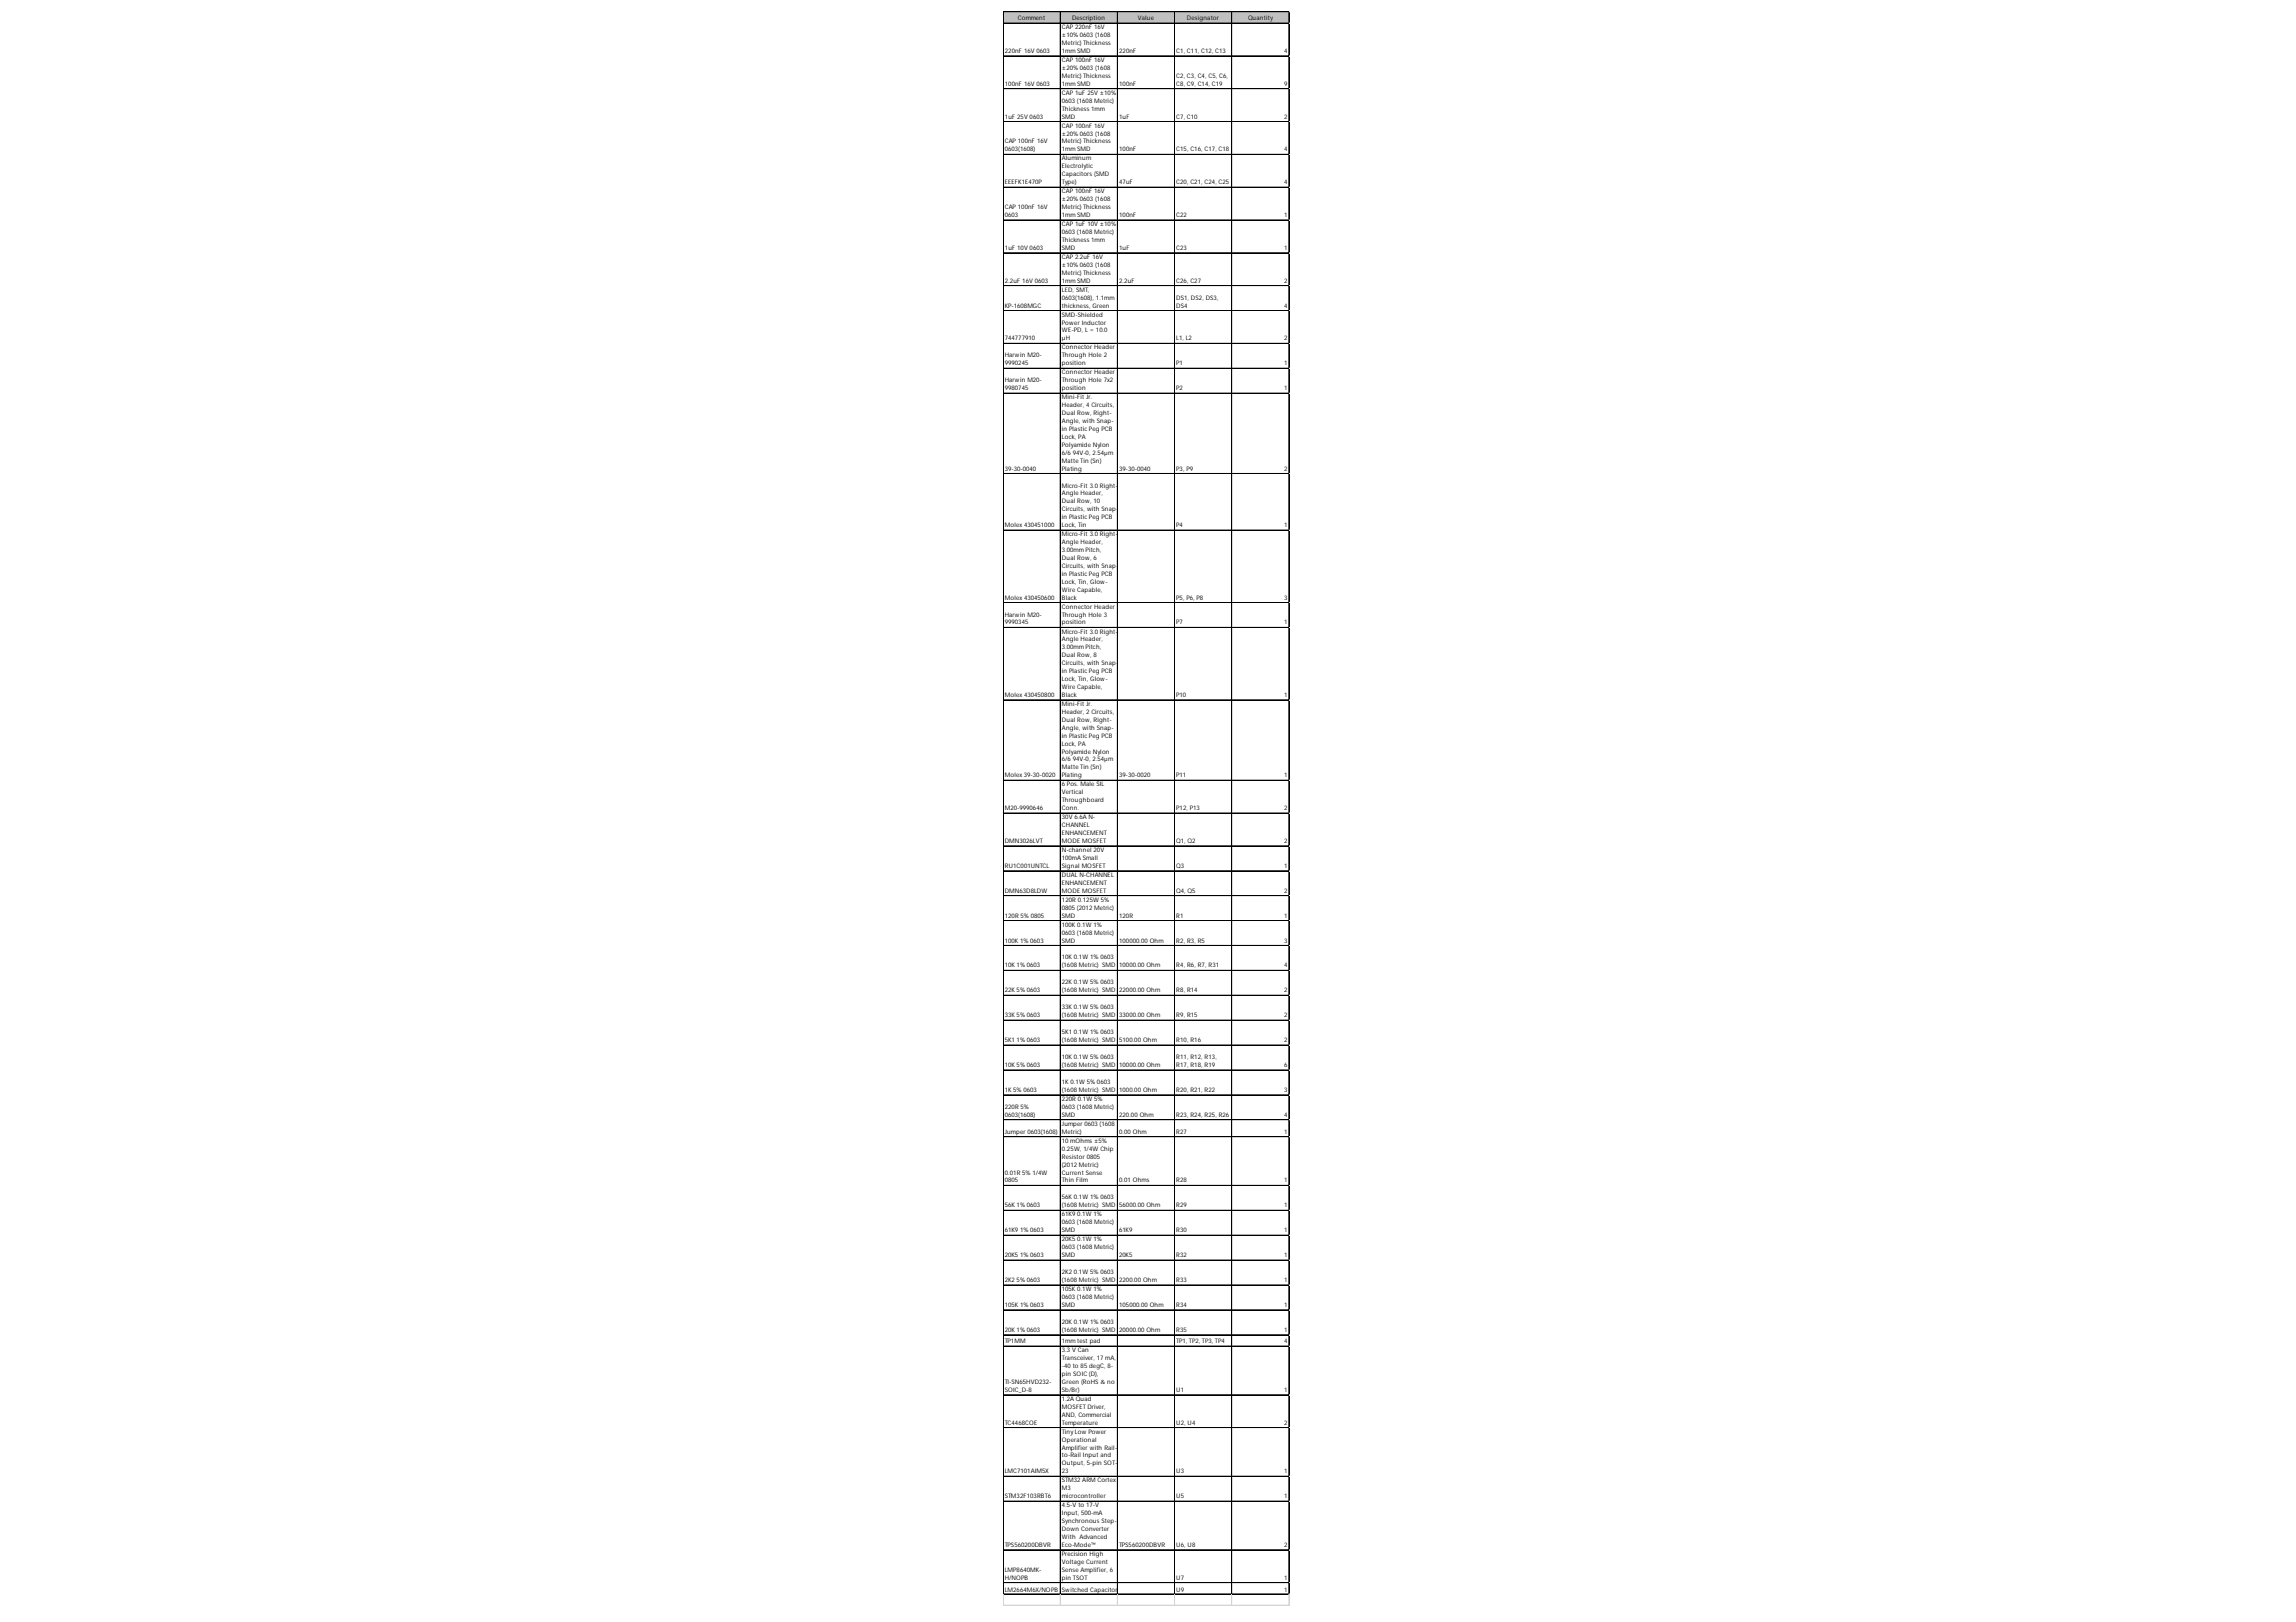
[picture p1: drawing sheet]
<svg xmlns="http://www.w3.org/2000/svg" width="297mm" height="210mm" viewBox="0 0 297 210" stroke-linecap="round" stroke-linejoin="round" font-family="sans-serif">
<defs><g id="words">
<g font-size=".8">
<text x="131.7" y="2.6">Comment</text>
<text x="137.4" y="3.8">CAP 220nF 16V</text>
<text x="137.4" y="4.8">±10% 0603 (1608</text>
<text x="137.4" y="5.8">Metric) Thickness</text>
<text x="138.7" y="2.6">Description</text>
<text x="147.2" y="2.6">Value</text>
<text x="153.6" y="2.6">Designator</text>
<text x="161.5" y="2.6">Quantity</text>
<text x="130" y="6.9">220nF 16V 0603</text>
<text x="130" y="11.1">100nF 16V 0603</text>
<text x="137.4" y="6.9">1mm SMD</text>
<text x="137.4" y="8">CAP 100nF 16V</text>
<text x="137.4" y="9">±20% 0603 (1608</text>
<text x="137.4" y="10.1">Metric) Thickness</text>
<text x="137.4" y="11.1">1mm SMD</text>
<text x="144.8" y="6.9">220nF</text>
<text x="144.8" y="11.1">100nF</text>
<text x="152.2" y="6.9">C1, C11, C12, C13</text>
<text x="152.2" y="10.1">C2, C3, C4, C5, C6,</text>
<text x="152.2" y="11.1">C8, C9, C14, C19</text>
<text x="166.2" y="6.9">4</text>
<text x="166.2" y="11.1">9</text>
<text x="130" y="15.3">1uF 25V 0603</text>
<text x="137.4" y="12.3">CAP 1uF 25V ±10%</text>
<text x="137.4" y="13.3">0603 (1608 Metric)</text>
<text x="137.4" y="14.3">Thickness 1mm</text>
<text x="137.4" y="15.3">SMD</text>
<text x="137.4" y="16.5">CAP 100nF 16V</text>
<text x="137.4" y="17.5">±20% 0603 (1608</text>
<text x="144.8" y="15.3">1uF</text>
<text x="152.2" y="15.3">C7, C10</text>
<text x="166.2" y="15.3">2</text>
<text x="130" y="18.6">CAP 100nF 16V</text>
<text x="130" y="19.6">0603(1608)</text>
<text x="130" y="23.8">EEEFK1E470P</text>
<text x="137.4" y="18.6">Metric) Thickness</text>
<text x="137.4" y="19.6">1mm SMD</text>
<text x="137.4" y="20.8">Aluminum</text>
<text x="137.4" y="21.8">Electrolytic</text>
<text x="137.4" y="22.8">Capacitors (SMD</text>
<text x="137.4" y="23.8">Type)</text>
<text x="144.8" y="19.6">100nF</text>
<text x="144.8" y="23.8">47uF</text>
<text x="152.2" y="19.6">C15, C16, C17, C18</text>
<text x="152.2" y="23.8">C20, C21, C24, C25</text>
<text x="166.2" y="19.6">4</text>
<text x="166.2" y="23.8">4</text>
<text x="130" y="27.1">CAP 100nF 16V</text>
<text x="130" y="28.1">0603</text>
<text x="137.4" y="25">CAP 100nF 16V</text>
<text x="137.4" y="26">±20% 0603 (1608</text>
<text x="137.4" y="27.1">Metric) Thickness</text>
<text x="137.4" y="28.1">1mm SMD</text>
<text x="137.4" y="29.3">CAP 1uF 10V ±10%</text>
<text x="144.8" y="28.1">100nF</text>
<text x="152.2" y="28.1">C22</text>
<text x="166.2" y="28.1">1</text>
<text x="130" y="32.3">1uF 10V 0603</text>
<text x="137.4" y="30.3">0603 (1608 Metric)</text>
<text x="137.4" y="31.3">Thickness 1mm</text>
<text x="137.4" y="32.3">SMD</text>
<text x="137.4" y="33.5">CAP 2.2uF 16V</text>
<text x="137.4" y="34.5">±10% 0603 (1608</text>
<text x="137.4" y="35.6">Metric) Thickness</text>
<text x="144.8" y="32.3">1uF</text>
<text x="152.2" y="32.3">C23</text>
<text x="166.2" y="32.3">1</text>
<text x="130" y="36.6">2.2uF 16V 0603</text>
<text x="130" y="39.8">KP-1608MGC</text>
<text x="137.4" y="36.6">1mm SMD</text>
<text x="137.4" y="37.8">LED, SMT,</text>
<text x="137.4" y="38.8">0603(1608), 1.1mm</text>
<text x="137.4" y="39.8">thickness, Green</text>
<text x="137.4" y="41">SMD-Shielded</text>
<text x="144.8" y="36.6">2.2uF</text>
<text x="152.2" y="36.6">C26, C27</text>
<text x="152.2" y="38.8">DS1, DS2, DS3,</text>
<text x="152.2" y="39.8">DS4</text>
<text x="166.2" y="36.6">2</text>
<text x="166.2" y="39.8">4</text>
<text x="130" y="44.1">744777910</text>
<text x="130" y="46.3">Harwin M20-</text>
<text x="130" y="47.3">9990245</text>
<text x="137.4" y="42">Power Inductor</text>
<text x="137.4" y="43">WE-PD, L = 10.0</text>
<text x="137.4" y="44.1">µH</text>
<text x="137.4" y="45.2">Connector Header</text>
<text x="137.4" y="46.3">Through Hole 2</text>
<text x="137.4" y="47.3">position</text>
<text x="152.2" y="44.1">L1, L2</text>
<text x="152.2" y="47.3">P1</text>
<text x="166.2" y="44.1">2</text>
<text x="166.2" y="47.3">1</text>
<text x="130" y="49.5">Harwin M20-</text>
<text x="130" y="50.5">9980745</text>
<text x="137.4" y="48.4">Connector Header</text>
<text x="137.4" y="49.5">Through Hole 7x2</text>
<text x="137.4" y="50.5">position</text>
<text x="137.4" y="51.7">Mini-Fit Jr.</text>
<text x="137.4" y="52.7">Header, 4 Circuits,</text>
<text x="137.4" y="53.7">Dual Row, Right-</text>
<text x="152.2" y="50.5">P2</text>
<text x="166.2" y="50.5">1</text>
<text x="137.4" y="54.7">Angle, with Snap-</text>
<text x="137.4" y="55.8">in Plastic Peg PCB</text>
<text x="137.4" y="56.8">Lock, PA</text>
<text x="137.4" y="57.8">Polyamide Nylon</text>
<text x="137.4" y="58.8">6/6 94V-0, 2.54µm</text>
<text x="137.4" y="59.9">Matte Tin (Sn)</text>
<text x="130" y="60.9">39-30-0040</text>
<text x="137.4" y="60.9">Plating</text>
<text x="137.4" y="63.1">Micro-Fit 3.0 Right-</text>
<text x="137.4" y="64.1">Angle Header,</text>
<text x="137.4" y="65.1">Dual Row, 10</text>
<text x="144.8" y="60.9">39-30-0040</text>
<text x="152.2" y="60.9">P3, P9</text>
<text x="166.2" y="60.9">2</text>
<text x="130" y="68.2">Molex 430451000</text>
<text x="137.4" y="66.2">Circuits, with Snap-</text>
<text x="137.4" y="67.2">in Plastic Peg PCB</text>
<text x="137.4" y="68.2">Lock, Tin</text>
<text x="137.4" y="69.4">Micro-Fit 3.0 Right-</text>
<text x="137.4" y="70.4">Angle Header,</text>
<text x="137.4" y="71.4">3.00mm Pitch,</text>
<text x="152.2" y="68.2">P4</text>
<text x="166.2" y="68.2">1</text>
<text x="130" y="77.6">Molex 430450600</text>
<text x="137.4" y="72.5">Dual Row, 6</text>
<text x="137.4" y="73.5">Circuits, with Snap-</text>
<text x="137.4" y="74.5">in Plastic Peg PCB</text>
<text x="137.4" y="75.5">Lock, Tin, Glow-</text>
<text x="137.4" y="76.6">Wire Capable,</text>
<text x="137.4" y="77.6">Black</text>
<text x="152.2" y="77.6">P5, P6, P8</text>
<text x="166.2" y="77.6">3</text>
<text x="130" y="79.8">Harwin M20-</text>
<text x="130" y="80.8">9990345</text>
<text x="137.4" y="78.8">Connector Header</text>
<text x="137.4" y="79.8">Through Hole 3</text>
<text x="137.4" y="80.8">position</text>
<text x="137.4" y="82">Micro-Fit 3.0 Right-</text>
<text x="137.4" y="83">Angle Header,</text>
<text x="152.2" y="80.8">P7</text>
<text x="166.2" y="80.8">1</text>
<text x="137.4" y="84">3.00mm Pitch,</text>
<text x="137.4" y="85.1">Dual Row, 8</text>
<text x="137.4" y="86.1">Circuits, with Snap-</text>
<text x="137.4" y="87.1">in Plastic Peg PCB</text>
<text x="137.4" y="88.1">Lock, Tin, Glow-</text>
<text x="137.4" y="89.2">Wire Capable,</text>
<text x="130" y="90.2">Molex 430450800</text>
<text x="137.4" y="90.2">Black</text>
<text x="137.4" y="91.4">Mini-Fit Jr.</text>
<text x="137.4" y="92.4">Header, 2 Circuits,</text>
<text x="137.4" y="93.4">Dual Row, Right-</text>
<text x="137.4" y="94.4">Angle, with Snap-</text>
<text x="137.4" y="95.5">in Plastic Peg PCB</text>
<text x="152.2" y="90.2">P10</text>
<text x="166.2" y="90.2">1</text>
<text x="130" y="100.6">Molex 39-30-0020</text>
<text x="137.4" y="96.5">Lock, PA</text>
<text x="137.4" y="97.5">Polyamide Nylon</text>
<text x="137.4" y="98.5">6/6 94V-0, 2.54µm</text>
<text x="137.4" y="99.6">Matte Tin (Sn)</text>
<text x="137.4" y="100.6">Plating</text>
<text x="137.4" y="101.8">6 Pos. Male SIL</text>
<text x="144.8" y="100.6">39-30-0020</text>
<text x="152.2" y="100.6">P11</text>
<text x="166.2" y="100.6">1</text>
<text x="130" y="104.8">M20-9990646</text>
<text x="137.4" y="102.8">Vertical</text>
<text x="137.4" y="103.8">Throughboard</text>
<text x="137.4" y="104.8">Conn.</text>
<text x="137.4" y="106">30V 6.6A N-</text>
<text x="137.4" y="107">CHANNEL</text>
<text x="152.2" y="104.8">P12, P13</text>
<text x="166.2" y="104.8">2</text>
<text x="130" y="109.1">DMN3026LVT</text>
<text x="130" y="112.3">RU1C001UNTCL</text>
<text x="137.4" y="108.1">ENHANCEMENT</text>
<text x="137.4" y="109.1">MODE MOSFET</text>
<text x="137.4" y="110.3">N-channel 20V</text>
<text x="137.4" y="111.3">100mA Small</text>
<text x="137.4" y="112.3">Signal MOSFET</text>
<text x="137.4" y="113.5">DUAL N-CHANNEL</text>
<text x="152.2" y="109.1">Q1, Q2</text>
<text x="152.2" y="112.3">Q3</text>
<text x="166.2" y="109.1">2</text>
<text x="166.2" y="112.3">1</text>
<text x="130" y="115.5">DMN63D8LDW</text>
<text x="130" y="118.7">120R 5% 0805</text>
<text x="137.4" y="114.5">ENHANCEMENT</text>
<text x="137.4" y="115.5">MODE MOSFET</text>
<text x="137.4" y="116.7">120R 0.125W 5%</text>
<text x="137.4" y="117.7">0805 (2012 Metric)</text>
<text x="137.4" y="118.7">SMD</text>
<text x="137.4" y="119.9">100K 0.1W 1%</text>
<text x="144.8" y="118.7">120R</text>
<text x="152.2" y="115.5">Q4, Q5</text>
<text x="152.2" y="118.7">R1</text>
<text x="166.2" y="115.5">2</text>
<text x="166.2" y="118.7">1</text>
<text x="130" y="122">100K 1% 0603</text>
<text x="130" y="125.2">10K 1% 0603</text>
<text x="137.4" y="120.9">0603 (1608 Metric)</text>
<text x="137.4" y="122">SMD</text>
<text x="137.4" y="124.2">10K 0.1W 1% 0603</text>
<text x="137.4" y="125.2">(1608 Metric) SMD</text>
<text x="144.8" y="122">100000.00 Ohm</text>
<text x="144.8" y="125.2">10000.00 Ohm</text>
<text x="152.2" y="122">R2, R3, R5</text>
<text x="152.2" y="125.2">R4, R6, R7, R31</text>
<text x="166.2" y="122">3</text>
<text x="166.2" y="125.2">4</text>
<text x="130" y="128.4">22K 5% 0603</text>
<text x="130" y="131.6">33K 5% 0603</text>
<text x="137.4" y="127.4">22K 0.1W 5% 0603</text>
<text x="137.4" y="128.4">(1608 Metric) SMD</text>
<text x="137.4" y="130.6">33K 0.1W 5% 0603</text>
<text x="137.4" y="131.6">(1608 Metric) SMD</text>
<text x="144.8" y="128.4">22000.00 Ohm</text>
<text x="144.8" y="131.6">33000.00 Ohm</text>
<text x="152.2" y="128.4">R8, R14</text>
<text x="152.2" y="131.6">R9, R15</text>
<text x="166.2" y="128.4">2</text>
<text x="166.2" y="131.6">2</text>
<text x="130" y="134.9">5K1 1% 0603</text>
<text x="137.4" y="133.8">5K1 0.1W 1% 0603</text>
<text x="137.4" y="134.9">(1608 Metric) SMD</text>
<text x="137.4" y="137.1">10K 0.1W 5% 0603</text>
<text x="144.8" y="134.9">5100.00 Ohm</text>
<text x="152.2" y="134.9">R10, R16</text>
<text x="152.2" y="137.1">R11, R12, R13,</text>
<text x="166.2" y="134.9">2</text>
<text x="130" y="138.1">10K 5% 0603</text>
<text x="130" y="141.3">1K 5% 0603</text>
<text x="130" y="143.5">220R 5%</text>
<text x="137.4" y="138.1">(1608 Metric) SMD</text>
<text x="137.4" y="140.3">1K 0.1W 5% 0603</text>
<text x="137.4" y="141.3">(1608 Metric) SMD</text>
<text x="137.4" y="142.5">220R 0.1W 5%</text>
<text x="137.4" y="143.5">0603 (1608 Metric)</text>
<text x="144.8" y="138.1">10000.00 Ohm</text>
<text x="144.8" y="141.3">1000.00 Ohm</text>
<text x="152.2" y="138.1">R17, R18, R19</text>
<text x="152.2" y="141.3">R20, R21, R22</text>
<text x="166.2" y="138.1">6</text>
<text x="166.2" y="141.3">3</text>
<text x="130" y="144.5">0603(1608)</text>
<text x="130" y="146.7">Jumper 0603(1608)</text>
<text x="137.4" y="144.5">SMD</text>
<text x="137.4" y="145.7">Jumper 0603 (1608</text>
<text x="137.4" y="146.7">Metric)</text>
<text x="137.4" y="147.9">10 mOhms ±5%</text>
<text x="137.4" y="148.9">0.25W, 1/4W Chip</text>
<text x="137.4" y="149.9">Resistor 0805</text>
<text x="144.8" y="144.5">220.00 Ohm</text>
<text x="144.8" y="146.7">0.00 Ohm</text>
<text x="152.2" y="144.5">R23, R24, R25, R26</text>
<text x="152.2" y="146.7">R27</text>
<text x="166.2" y="144.5">4</text>
<text x="166.2" y="146.7">1</text>
<text x="130" y="152">0.01R 5% 1/4W</text>
<text x="130" y="153">0805</text>
<text x="137.4" y="151">(2012 Metric)</text>
<text x="137.4" y="152">Current Sense</text>
<text x="137.4" y="153">Thin Film</text>
<text x="137.4" y="155.2">56K 0.1W 1% 0603</text>
<text x="144.8" y="153">0.01 Ohms</text>
<text x="152.2" y="153">R28</text>
<text x="166.2" y="153">1</text>
<text x="130" y="156.2">56K 1% 0603</text>
<text x="130" y="159.5">61K9 1% 0603</text>
<text x="137.4" y="156.2">(1608 Metric) SMD</text>
<text x="137.4" y="157.4">61K9 0.1W 1%</text>
<text x="137.4" y="158.4">0603 (1608 Metric)</text>
<text x="137.4" y="159.5">SMD</text>
<text x="137.4" y="160.6">20K5 0.1W 1%</text>
<text x="137.4" y="161.7">0603 (1608 Metric)</text>
<text x="144.8" y="156.2">56000.00 Ohm</text>
<text x="144.8" y="159.5">61K9</text>
<text x="152.2" y="156.2">R29</text>
<text x="152.2" y="159.5">R30</text>
<text x="166.2" y="156.2">1</text>
<text x="166.2" y="159.5">1</text>
<text x="130" y="162.7">20K5 1% 0603</text>
<text x="130" y="165.9">2K2 5% 0603</text>
<text x="137.4" y="162.7">SMD</text>
<text x="137.4" y="164.9">2K2 0.1W 5% 0603</text>
<text x="137.4" y="165.9">(1608 Metric) SMD</text>
<text x="137.4" y="167.1">105K 0.1W 1%</text>
<text x="144.8" y="162.7">20K5</text>
<text x="144.8" y="165.9">2200.00 Ohm</text>
<text x="152.2" y="162.7">R32</text>
<text x="152.2" y="165.9">R33</text>
<text x="166.2" y="162.7">1</text>
<text x="166.2" y="165.9">1</text>
<text x="130" y="169.1">105K 1% 0603</text>
<text x="130" y="172.4">20K 1% 0603</text>
<text x="130" y="173.8">TP1MM</text>
<text x="137.4" y="168.1">0603 (1608 Metric)</text>
<text x="137.4" y="169.1">SMD</text>
<text x="137.4" y="171.3">20K 0.1W 1% 0603</text>
<text x="137.4" y="172.4">(1608 Metric) SMD</text>
<text x="137.4" y="173.8">1mm test pad</text>
<text x="144.8" y="169.1">105000.00 Ohm</text>
<text x="144.8" y="172.4">20000.00 Ohm</text>
<text x="152.2" y="169.1">R34</text>
<text x="152.2" y="172.4">R35</text>
<text x="152.2" y="173.8">TP1, TP2, TP3, TP4</text>
<text x="166.2" y="169.1">1</text>
<text x="166.2" y="172.4">1</text>
<text x="166.2" y="173.8">4</text>
<text x="130" y="179.1">TI-SN65HVD232-</text>
<text x="137.4" y="175">3.3 V Can</text>
<text x="137.4" y="176">Transceiver, 17 mA,</text>
<text x="137.4" y="177">-40 to 85 degC, 8-</text>
<text x="137.4" y="178.1">pin SOIC (D),</text>
<text x="137.4" y="179.1">Green (RoHS &amp; no</text>
<text x="130" y="180.1">SOIC_D-8</text>
<text x="130" y="184.4">TC4468COE</text>
<text x="137.4" y="180.1">Sb/Br)</text>
<text x="137.4" y="181.3">1.2A Quad</text>
<text x="137.4" y="182.3">MOSFET Driver,</text>
<text x="137.4" y="183.3">AND, Commercial</text>
<text x="137.4" y="184.4">Temperature</text>
<text x="137.4" y="185.5">Tiny Low Power</text>
<text x="152.2" y="180.1">U1</text>
<text x="152.2" y="184.4">U2, U4</text>
<text x="166.2" y="180.1">1</text>
<text x="166.2" y="184.4">2</text>
<text x="130" y="190.7">LMC7101AIM5X</text>
<text x="137.4" y="186.6">Operational</text>
<text x="137.4" y="187.6">Amplifier with Rail-</text>
<text x="137.4" y="188.6">to-Rail Input and</text>
<text x="137.4" y="189.6">Output, 5-pin SOT-</text>
<text x="137.4" y="190.7">23</text>
<text x="137.4" y="191.8">STM32 ARM Cortex</text>
<text x="152.2" y="190.7">U3</text>
<text x="166.2" y="190.7">1</text>
<text x="130" y="193.9">STM32F103RBT6</text>
<text x="137.4" y="192.9">M3</text>
<text x="137.4" y="193.9">microcontroller</text>
<text x="137.4" y="195.1">4.5-V to 17-V</text>
<text x="137.4" y="196.1">Input, 500-mA</text>
<text x="137.4" y="197.1">Synchronous Step-</text>
<text x="152.2" y="193.9">U5</text>
<text x="166.2" y="193.9">1</text>
<text x="130" y="200.2">TPS560200DBVR</text>
<text x="130" y="203.4">LMP8640MK-</text>
<text x="137.4" y="198.1">Down Converter</text>
<text x="137.4" y="199.2">With Advanced</text>
<text x="137.4" y="200.2">Eco-Mode™</text>
<text x="137.4" y="201.4">Precision High</text>
<text x="137.4" y="202.4">Voltage Current</text>
<text x="137.4" y="203.4">Sense Amplifier, 6</text>
<text x="144.8" y="200.2">TPS560200DBVR</text>
<text x="152.2" y="200.2">U6, U8</text>
<text x="166.2" y="200.2">2</text>
<text x="130" y="204.4">H/NOPB</text>
<text x="130" y="206">LM2664M6X/NOPB</text>
<text x="137.4" y="204.4">pin TSOT</text>
<text x="137.4" y="206">Switched Capacitor</text>
<text x="144.8" y="206">Voltage Converter,</text>
<text x="152.1" y="206">6-pin SOT-23, Pb-Free</text>
<text x="152.2" y="204.4">U7</text>
<text x="152.2" y="206">U9</text>
<text x="166.2" y="204.4">1</text>
<text x="166.2" y="206">1</text>
</g>
</g></defs>
<path d="M129.8 1.5h37v1.6h-37z" fill="#c0c0c0"/>
<g fill="none" stroke="#000" stroke-width=".13">
<path d="M129.8 1.5v204.8M129.8 1.5h37M129.8 1.6h37M129.8 3h37M129.8 7.2h37M129.8 7.3h37M129.8 11.5h37M129.8 15.7h37M129.8 15.8h37M129.8 20h37M137.2 1.6v204.7M144.6 1.6v204.7"/>
<path d="M151.9 1.6v204.7M152 1.6v204.7M159.3 1.6v204.7M159.4 1.6v204.7M166.7 1.6v204.7M166.8 1.6v204.7M129.8 24.2h37M129.8 24.3h37M129.8 28.5h37M129.8 32.7h37M129.8 37h37M129.8 40.2h37"/>
<path d="M129.8 44.4h37M129.8 44.5h37M129.8 47.7h37M129.8 50.9h37M129.8 61.3h37M129.8 68.6h37M129.8 78h37M129.8 81.2h37M129.8 90.6h37M129.8 101h37M129.8 105.2h37M129.8 109.5h37"/>
<path d="M129.8 112.7h37M129.8 115.9h37M129.8 119.1h37M129.8 119.2h37M129.8 122.3h37M129.8 122.4h37M129.8 125.6h37M129.8 128.8h37M129.8 132h37M129.8 135.2h37M129.8 135.3h37M129.8 138.5h37"/>
<path d="M129.8 141.7h37M129.8 144.9h37M129.8 147.1h37M129.8 153.4h37M129.8 156.6h37M129.8 156.7h37M129.8 159.8h37M129.8 159.9h37M129.8 163.1h37M129.8 166.3h37M129.8 169.5h37M129.8 172.7h37"/>
<path d="M129.8 172.8h37M129.8 174.2h37M129.8 180.5h37M129.8 184.7h37M129.8 184.8h37M129.8 191h37M129.8 191.1h37M129.8 194.3h37M129.8 200.6h37M129.8 204.8h37M129.8 206.3h37"/>
</g>
<path d="M129.8 206.3v1.6" fill="none" stroke="#d4d4d4" stroke-width=".13"/>
<path d="M129.8 206.3v1.6z" fill="#d4d4d4"/>
<path d="M137.2 206.3v1.6" fill="none" stroke="#d4d4d4" stroke-width=".13"/>
<path d="M137.2 206.3v1.6z" fill="#d4d4d4"/>
<path d="M144.6 206.3v1.6" fill="none" stroke="#d4d4d4" stroke-width=".13"/>
<path d="M144.6 206.3v1.6z" fill="#d4d4d4"/>
<path d="M151.9 206.3v1.6" fill="none" stroke="#d4d4d4" stroke-width=".13"/>
<path d="M151.9 206.3h.1v1.6h-.1z" fill="#d4d4d4"/>
<path d="M159.3 206.3v1.6" fill="none" stroke="#d4d4d4" stroke-width=".13"/>
<path d="M159.3 206.3h.1v1.6h-.1z" fill="#d4d4d4"/>
<path d="M166.7 206.3v1.6" fill="none" stroke="#d4d4d4" stroke-width=".13"/>
<path d="M166.7 206.3h.1v1.6h-.1z" fill="#d4d4d4"/>
<path d="M166.8 1.5h.1" fill="none" stroke="#d4d4d4" stroke-width=".13"/>
<path d="M166.8 1.5l.1 .1z" fill="#d4d4d4"/>
<path d="M166.8 3h.1" fill="none" stroke="#d4d4d4" stroke-width=".13"/>
<path d="M166.8 3l.1 .1z" fill="#d4d4d4"/>
<path d="M166.8 7.2h.1" fill="none" stroke="#d4d4d4" stroke-width=".13"/>
<path d="M166.8 7.2l.1 .1z" fill="#d4d4d4"/>
<path d="M166.8 11.5h.1" fill="none" stroke="#d4d4d4" stroke-width=".13"/>
<path d="M166.8 11.5h.1z" fill="#d4d4d4"/>
<path d="M166.8 15.7h.1" fill="none" stroke="#d4d4d4" stroke-width=".13"/>
<path d="M166.8 15.7l.1 .1z" fill="#d4d4d4"/>
<path d="M166.8 20h.1" fill="none" stroke="#d4d4d4" stroke-width=".13"/>
<path d="M166.8 20h.1z" fill="#d4d4d4"/>
<path d="M166.8 24.2h.1" fill="none" stroke="#d4d4d4" stroke-width=".13"/>
<path d="M166.8 24.2l.1 .1z" fill="#d4d4d4"/>
<path d="M166.8 28.5h.1" fill="none" stroke="#d4d4d4" stroke-width=".13"/>
<path d="M166.8 28.5h.1z" fill="#d4d4d4"/>
<path d="M166.8 32.7h.1" fill="none" stroke="#d4d4d4" stroke-width=".13"/>
<path d="M166.8 32.7l.1 .1z" fill="#d4d4d4"/>
<path d="M166.8 37h.1" fill="none" stroke="#d4d4d4" stroke-width=".13"/>
<path d="M166.8 37h.1z" fill="#d4d4d4"/>
<path d="M166.8 40.2h.1" fill="none" stroke="#d4d4d4" stroke-width=".13"/>
<path d="M166.8 40.2l.1 .1z" fill="#d4d4d4"/>
<path d="M166.8 44.4h.1" fill="none" stroke="#d4d4d4" stroke-width=".13"/>
<path d="M166.8 44.4l.1 .1z" fill="#d4d4d4"/>
<path d="M166.8 47.7h.1" fill="none" stroke="#d4d4d4" stroke-width=".13"/>
<path d="M166.8 47.7h.1z" fill="#d4d4d4"/>
<path d="M166.8 50.9h.1" fill="none" stroke="#d4d4d4" stroke-width=".13"/>
<path d="M166.8 50.9h.1z" fill="#d4d4d4"/>
<path d="M166.8 61.3h.1" fill="none" stroke="#d4d4d4" stroke-width=".13"/>
<path d="M166.8 61.3h.1z" fill="#d4d4d4"/>
<path d="M166.8 68.6h.1" fill="none" stroke="#d4d4d4" stroke-width=".13"/>
<path d="M166.8 68.6l.1 .1z" fill="#d4d4d4"/>
<path d="M166.8 78h.1" fill="none" stroke="#d4d4d4" stroke-width=".13"/>
<path d="M166.8 78h.1z" fill="#d4d4d4"/>
<path d="M166.8 81.2h.1" fill="none" stroke="#d4d4d4" stroke-width=".13"/>
<path d="M166.8 81.2l.1 .1z" fill="#d4d4d4"/>
<path d="M166.8 90.6h.1" fill="none" stroke="#d4d4d4" stroke-width=".13"/>
<path d="M166.8 90.6h.1z" fill="#d4d4d4"/>
<path d="M166.8 101h.1" fill="none" stroke="#d4d4d4" stroke-width=".13"/>
<path d="M166.8 101h.1z" fill="#d4d4d4"/>
<path d="M166.8 105.2h.1" fill="none" stroke="#d4d4d4" stroke-width=".13"/>
<path d="M166.8 105.2l.1 .1z" fill="#d4d4d4"/>
<path d="M166.8 109.5h.1" fill="none" stroke="#d4d4d4" stroke-width=".13"/>
<path d="M166.8 109.5h.1z" fill="#d4d4d4"/>
<path d="M166.8 112.7h.1" fill="none" stroke="#d4d4d4" stroke-width=".13"/>
<path d="M166.8 112.7l.1 .1z" fill="#d4d4d4"/>
<path d="M166.8 115.9h.1" fill="none" stroke="#d4d4d4" stroke-width=".13"/>
<path d="M166.8 115.9l.1 .1z" fill="#d4d4d4"/>
<path d="M166.8 119.1h.1" fill="none" stroke="#d4d4d4" stroke-width=".13"/>
<path d="M166.8 119.1l.1 .1z" fill="#d4d4d4"/>
<path d="M166.8 122.3h.1" fill="none" stroke="#d4d4d4" stroke-width=".13"/>
<path d="M166.8 122.3l.1 .1z" fill="#d4d4d4"/>
<path d="M166.8 125.6h.1" fill="none" stroke="#d4d4d4" stroke-width=".13"/>
<path d="M166.8 125.6h.1z" fill="#d4d4d4"/>
<path d="M166.8 128.8h.1" fill="none" stroke="#d4d4d4" stroke-width=".13"/>
<path d="M166.8 128.8l.1 .1z" fill="#d4d4d4"/>
<path d="M166.8 132h.1" fill="none" stroke="#d4d4d4" stroke-width=".13"/>
<path d="M166.8 132l.1 .1z" fill="#d4d4d4"/>
<path d="M166.8 135.2h.1" fill="none" stroke="#d4d4d4" stroke-width=".13"/>
<path d="M166.8 135.2l.1 .1z" fill="#d4d4d4"/>
<path d="M166.8 138.5h.1" fill="none" stroke="#d4d4d4" stroke-width=".13"/>
<path d="M166.8 138.5h.1z" fill="#d4d4d4"/>
<path d="M166.8 141.7h.1" fill="none" stroke="#d4d4d4" stroke-width=".13"/>
<path d="M166.8 141.7l.1 .1z" fill="#d4d4d4"/>
<path d="M166.8 144.9h.1" fill="none" stroke="#d4d4d4" stroke-width=".13"/>
<path d="M166.8 144.9l.1 .1z" fill="#d4d4d4"/>
<path d="M166.8 147.1h.1" fill="none" stroke="#d4d4d4" stroke-width=".13"/>
<path d="M166.8 147.1l.1 .1z" fill="#d4d4d4"/>
<path d="M166.8 153.4h.1" fill="none" stroke="#d4d4d4" stroke-width=".13"/>
<path d="M166.8 153.4l.1 .1z" fill="#d4d4d4"/>
<path d="M166.8 156.6h.1" fill="none" stroke="#d4d4d4" stroke-width=".13"/>
<path d="M166.8 156.6l.1 .1z" fill="#d4d4d4"/>
<path d="M166.8 159.8h.1" fill="none" stroke="#d4d4d4" stroke-width=".13"/>
<path d="M166.8 159.8l.1 .1z" fill="#d4d4d4"/>
<path d="M166.8 163.1h.1" fill="none" stroke="#d4d4d4" stroke-width=".13"/>
<path d="M166.8 163.1h.1z" fill="#d4d4d4"/>
<path d="M166.8 166.3h.1" fill="none" stroke="#d4d4d4" stroke-width=".13"/>
<path d="M166.8 166.3l.1 .1z" fill="#d4d4d4"/>
<path d="M166.8 169.5h.1" fill="none" stroke="#d4d4d4" stroke-width=".13"/>
<path d="M166.8 169.5l.1 .1z" fill="#d4d4d4"/>
<path d="M166.8 172.7h.1" fill="none" stroke="#d4d4d4" stroke-width=".13"/>
<path d="M166.8 172.7l.1 .1z" fill="#d4d4d4"/>
<path d="M166.8 174.2h.1" fill="none" stroke="#d4d4d4" stroke-width=".13"/>
<path d="M166.8 174.2l.1 .1z" fill="#d4d4d4"/>
<path d="M166.8 180.5h.1" fill="none" stroke="#d4d4d4" stroke-width=".13"/>
<path d="M166.8 180.5l.1 .1z" fill="#d4d4d4"/>
<path d="M166.8 184.7h.1" fill="none" stroke="#d4d4d4" stroke-width=".13"/>
<path d="M166.8 184.7l.1 .1z" fill="#d4d4d4"/>
<path d="M166.8 191h.1" fill="none" stroke="#d4d4d4" stroke-width=".13"/>
<path d="M166.8 191l.1 .1z" fill="#d4d4d4"/>
<path d="M166.8 194.3h.1" fill="none" stroke="#d4d4d4" stroke-width=".13"/>
<path d="M166.8 194.3h.1z" fill="#d4d4d4"/>
<path d="M166.8 200.6h.1" fill="none" stroke="#d4d4d4" stroke-width=".13"/>
<path d="M166.8 200.6h.1z" fill="#d4d4d4"/>
<path d="M166.8 204.8h.1" fill="none" stroke="#d4d4d4" stroke-width=".13"/>
<path d="M166.8 204.8l.1 .1z" fill="#d4d4d4"/>
<path d="M166.8 206.3h.1" fill="none" stroke="#d4d4d4" stroke-width=".13"/>
<path d="M166.8 206.3h.1z" fill="#d4d4d4"/>
<path d="M129.8 207.7h37.1M129.8 207.8h37.1" fill="none" stroke="#d4d4d4" stroke-width=".13"/>
<use href="#words"/>
</svg>
